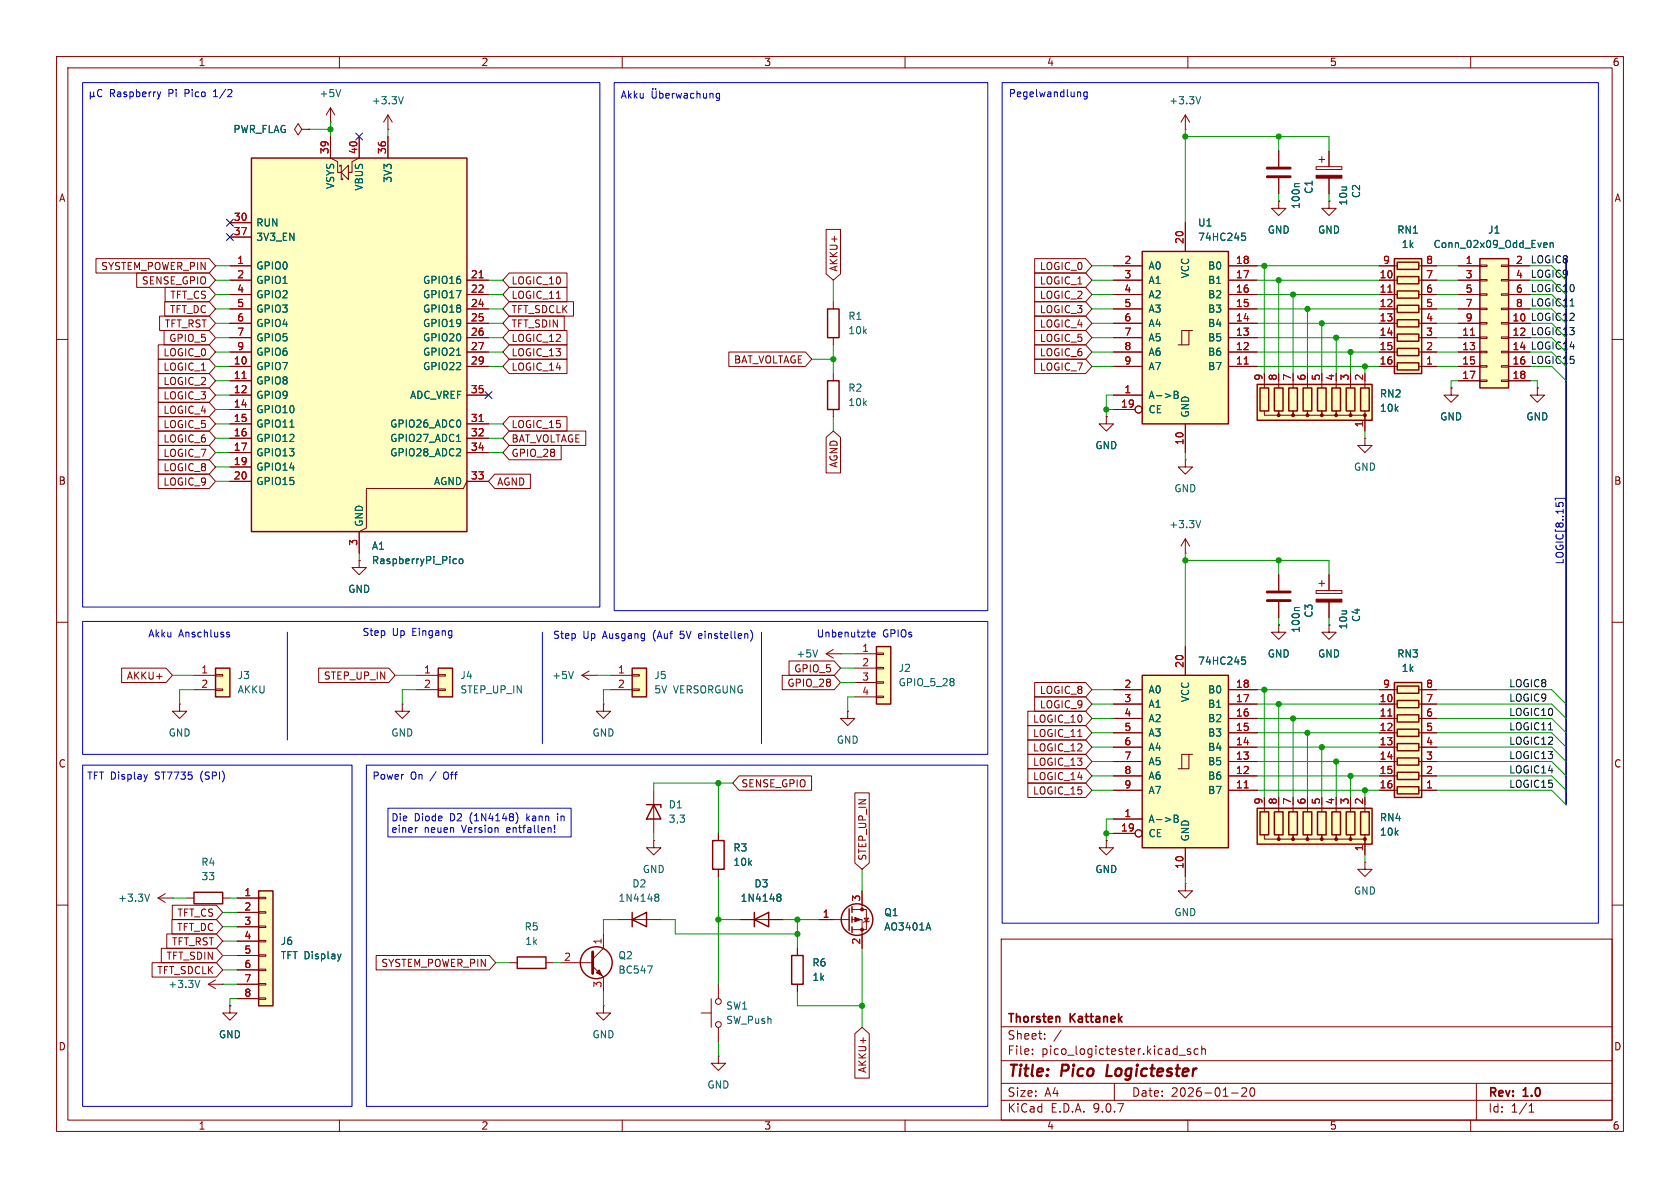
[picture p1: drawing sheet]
<svg xmlns="http://www.w3.org/2000/svg" width="297mm" height="210mm" viewBox="0 0 297 210" stroke-linecap="round" stroke-linejoin="round" font-family="sans-serif">
<defs><g id="words">
<g font-size="2.8" fill="#840000">
<text x="178" y="190.9">Title:</text>
<text x="187.7" y="190.9">Pico</text>
<text x="196.5" y="190.9">Logictester</text>
</g>
<g font-size="2.1" fill="#840000">
<text x="178" y="184">Sheet:</text>
<text x="178" y="181.2">Thorsten</text>
<text x="189.2" y="181.2">Kattanek</text>
<text x="178" y="186.7">File:</text>
<text x="184.1" y="186.7">pico_logictester.kicad_sch</text>
<text x="178" y="196.9">KiCad</text>
<text x="178" y="194.1">Size:</text>
<text x="184.7" y="194.1">A4</text>
<text x="185.7" y="196.9">E.D.A.</text>
<text x="193.3" y="196.9">9.0.7</text>
<text x="200" y="194.1">Date:</text>
<text x="207" y="194.1">2026-01-20</text>
<text x="263" y="194.3">Rev:</text>
<text x="263" y="196.9">Id:</text>
<text x="267.1" y="196.9">1/1</text>
<text x="269.4" y="194.3">1.0</text>
</g>
<g font-size="1.8" fill="#840000">
<text x="35" y="11.9">1</text>
<text x="85" y="11.9">2</text>
<text x="135" y="11.9">3</text>
<text x="185" y="11.9">4</text>
<text x="235" y="11.9">5</text>
<text x="285" y="11.9">6</text>
<text x="10.3" y="35.9">A</text>
<text x="285.3" y="35.9">A</text>
<text x="17.8" y="47.9">SYSTEM_POWER_PIN</text>
<text x="183.7" y="47.9">LOGIC_0</text>
<text x="25" y="50.5">SENSE_GPIO</text>
<text x="30" y="53">TFT_CS</text>
<text x="90.3" y="50.5">LOGIC_10</text>
<text x="90.3" y="53">LOGIC_11</text>
<text x="148.3" y="48.1" transform="rotate(-90 148.3 48.1)">AKKU+</text>
<text x="183.7" y="50.5">LOGIC_1</text>
<text x="183.7" y="53">LOGIC_2</text>
<text x="29" y="58.1">TFT_RST</text>
<text x="29.9" y="55.6">TFT_DC</text>
<text x="90.3" y="55.6">TFT_SDCLK</text>
<text x="90.3" y="58.1">TFT_SDIN</text>
<text x="183.7" y="55.6">LOGIC_3</text>
<text x="183.7" y="58.1">LOGIC_4</text>
<text x="28.8" y="63.2">LOGIC_0</text>
<text x="28.8" y="65.7">LOGIC_1</text>
<text x="29.8" y="60.6">GPIO_5</text>
<text x="90.3" y="60.6">LOGIC_12</text>
<text x="90.3" y="63.2">LOGIC_13</text>
<text x="90.3" y="65.7">LOGIC_14</text>
<text x="129.7" y="64.5">BAT_VOLTAGE</text>
<text x="183.7" y="60.6">LOGIC_5</text>
<text x="183.7" y="63.2">LOGIC_6</text>
<text x="183.7" y="65.7">LOGIC_7</text>
<text x="28.8" y="70.8">LOGIC_3</text>
<text x="28.8" y="68.3">LOGIC_2</text>
<text x="28.8" y="73.3">LOGIC_4</text>
<text x="28.8" y="75.9">LOGIC_5</text>
<text x="90.3" y="75.9">LOGIC_15</text>
<text x="28.8" y="81">LOGIC_7</text>
<text x="28.8" y="78.4">LOGIC_6</text>
<text x="28.8" y="83.5">LOGIC_8</text>
<text x="90.3" y="78.4">BAT_VOLTAGE</text>
<text x="90.3" y="81">GPIO_28</text>
<text x="148.3" y="82.8" transform="rotate(-90 148.3 82.8)">AGND</text>
<text x="10.3" y="85.9">B</text>
<text x="28.8" y="86">LOGIC_9</text>
<text x="87.8" y="86">AGND</text>
<text x="285.3" y="85.9">B</text>
<text x="140.3" y="119.1">GPIO_5</text>
<text x="22.3" y="120.3">AKKU+</text>
<text x="57.2" y="120.3">STEP_UP_IN</text>
<text x="139.1" y="121.6">GPIO_28</text>
<text x="183.7" y="125.4">LOGIC_9</text>
<text x="183.7" y="122.9">LOGIC_8</text>
<text x="182.5" y="130.5">LOGIC_11</text>
<text x="182.5" y="128">LOGIC_10</text>
<text x="10.3" y="135.9">C</text>
<text x="182.5" y="133">LOGIC_12</text>
<text x="182.5" y="135.6">LOGIC_13</text>
<text x="285.3" y="135.9">C</text>
<text x="131" y="139.4">SENSE_GPIO</text>
<text x="182.5" y="140.7">LOGIC_15</text>
<text x="182.5" y="138.1">LOGIC_14</text>
<text x="153.4" y="152.2" transform="rotate(-90 153.4 152.2)">STEP_UP_IN</text>
<text x="30.3" y="167.3">TFT_RST</text>
<text x="31.2" y="164.8">TFT_DC</text>
<text x="31.3" y="162.2">TFT_CS</text>
<text x="27.7" y="172.4">TFT_SDCLK</text>
<text x="29.3" y="169.9">TFT_SDIN</text>
<text x="67.3" y="171.1">SYSTEM_POWER_PIN</text>
<text x="10.3" y="185.9">D</text>
<text x="285.3" y="185.9">D</text>
<text x="153.4" y="189.8" transform="rotate(-90 153.4 189.8)">AKKU+</text>
<text x="35" y="199.9">1</text>
<text x="85" y="199.9">2</text>
<text x="135" y="199.9">3</text>
<text x="185" y="199.9">4</text>
<text x="235" y="199.9">5</text>
<text x="285" y="199.9">6</text>
</g>
<g font-size="1.8" fill="#0000c2">
<text x="19.3" y="17.4">Raspberry</text>
<text x="29.9" y="17.4">Pi</text>
<text x="32.9" y="17.4">Pico</text>
<text x="38.2" y="17.4">1/2</text>
<text x="109.6" y="17.6">Akku</text>
<text x="178.2" y="17.4">Pegelwandlung</text>
<text x="26.1" y="112.9">Akku</text>
<text x="31.6" y="112.9">Anschluss</text>
<text x="64" y="112.6">Step</text>
<text x="69.3" y="112.6">Up</text>
<text x="73" y="112.6">Eingang</text>
<text x="97.7" y="113.1">Step</text>
<text x="103" y="113.1">Up</text>
<text x="106.7" y="113.1">Ausgang</text>
<text x="115.7" y="113.1">(Auf</text>
<text x="120.7" y="113.1">5V</text>
<text x="124.2" y="113.1">einstellen)</text>
<text x="144.3" y="112.9">Unbenutzte</text>
<text x="156" y="112.9">GPIOs</text>
<text x="15.3" y="138">TFT Display</text>
<text x="27.5" y="138">ST7735</text>
<text x="35.7" y="138">(SPI)</text>
<text x="65.7" y="138">Power</text>
<text x="72.5" y="138">On</text>
<text x="76.2" y="138">/</text>
<text x="78.7" y="138">Off</text>
<text x="69.1" y="145.4">Die</text>
<text x="69.1" y="147.4">einer</text>
<text x="73.2" y="145.4">Diode</text>
<text x="75" y="147.4">neuen</text>
<text x="79.7" y="145.4">D2</text>
<text x="81.8" y="147.4">Version</text>
<text x="83.3" y="145.4">(1N4148)</text>
<text x="89.8" y="147.4">entfallen!</text>
<text x="93.5" y="145.4">kann</text>
<text x="99.2" y="145.4">in</text>
</g>
<g font-size="1.8" fill="#006464">
<text x="56.4" y="17.4">+5V</text>
<text x="41.2" y="23.7">PWR_FLAG</text>
<text x="65.6" y="18.6">+3.3V</text>
<text x="206.6" y="18.6">+3.3V</text>
<text x="59.3" y="33.5" transform="rotate(-90 59.3 33.5)">VSYS</text>
<text x="64.4" y="33.8" transform="rotate(-90 64.4 33.8)">VBUS</text>
<text x="69.4" y="32.4" transform="rotate(-90 69.4 32.4)">3V3</text>
<text x="232.3" y="34.4" transform="rotate(-90 232.3 34.4)">C1</text>
<text x="240.6" y="35.1" transform="rotate(-90 240.6 35.1)">C2</text>
<text x="45.2" y="40.2">RUN</text>
<text x="211.7" y="40.2">U1</text>
<text x="224" y="41.5">GND</text>
<text x="230" y="37" transform="rotate(-90 230 37)">100n</text>
<text x="232.9" y="41.5">GND</text>
<text x="238.4" y="36.4" transform="rotate(-90 238.4 36.4)">10u</text>
<text x="246.9" y="41.5">RN1</text>
<text x="263" y="41.5">J1</text>
<text x="45.2" y="42.8">3V3_EN</text>
<text x="45.2" y="47.9">GPIO0</text>
<text x="202.9" y="47.9">A0</text>
<text x="211.7" y="42.8">74HC245</text>
<text x="213.5" y="47.9">B0</text>
<text x="247.7" y="44">1k</text>
<text x="253.3" y="44">Conn_02x09_Odd_Even</text>
<text x="45.2" y="50.4">GPIO1</text>
<text x="45.2" y="52.9">GPIO2</text>
<text x="74.7" y="50.4">GPIO16</text>
<text x="74.7" y="52.9">GPIO17</text>
<text x="202.9" y="50.4">A1</text>
<text x="202.9" y="52.9">A2</text>
<text x="210.4" y="49.3" transform="rotate(-90 210.4 49.3)">VCC</text>
<text x="213.5" y="50.4">B1</text>
<text x="213.5" y="52.9">B2</text>
<text x="45.2" y="55.5">GPIO3</text>
<text x="45.2" y="58">GPIO4</text>
<text x="74.7" y="55.5">GPIO18</text>
<text x="74.7" y="58">GPIO19</text>
<text x="149.9" y="56.7">R1</text>
<text x="149.9" y="59.3">10k</text>
<text x="202.9" y="55.5">A3</text>
<text x="202.9" y="58">A4</text>
<text x="213.5" y="55.5">B3</text>
<text x="213.5" y="58">B4</text>
<text x="45.2" y="60.6">GPIO5</text>
<text x="45.2" y="63.1">GPIO6</text>
<text x="45.2" y="65.6">GPIO7</text>
<text x="74.7" y="60.6">GPIO20</text>
<text x="74.7" y="63.1">GPIO21</text>
<text x="74.7" y="65.6">GPIO22</text>
<text x="202.9" y="60.6">A5</text>
<text x="202.9" y="63.1">A6</text>
<text x="202.9" y="65.6">A7</text>
<text x="213.5" y="60.6">B5</text>
<text x="213.5" y="63.1">B6</text>
<text x="213.5" y="65.6">B7</text>
<text x="45.2" y="68.2">GPIO8</text>
<text x="45.2" y="70.7">GPIO9</text>
<text x="72.4" y="70.7">ADC_VREF</text>
<text x="149.9" y="69.4">R2</text>
<text x="149.9" y="72">10k</text>
<text x="202.9" y="70.7">A-&gt;B</text>
<text x="243.8" y="70.5">RN2</text>
<text x="45.2" y="73.3">GPIO10</text>
<text x="45.2" y="75.8">GPIO11</text>
<text x="68.9" y="75.8">GPIO26_ADC0</text>
<text x="202.9" y="73.3">CE</text>
<text x="210.4" y="73.9" transform="rotate(-90 210.4 73.9)">GND</text>
<text x="243.8" y="73">10k</text>
<text x="254.5" y="74.5">GND</text>
<text x="269.7" y="74.5">GND</text>
<text x="45.2" y="78.3">GPIO12</text>
<text x="45.2" y="80.9">GPIO13</text>
<text x="45.2" y="83.4">GPIO14</text>
<text x="68.9" y="78.3">GPIO27_ADC1</text>
<text x="68.9" y="80.9">GPIO28_ADC2</text>
<text x="193.5" y="79.6">GND</text>
<text x="239.3" y="83.4">GND</text>
<text x="45.2" y="86">GPIO15</text>
<text x="76.6" y="86">AGND</text>
<text x="207.5" y="87.2">GND</text>
<text x="64.4" y="93.2" transform="rotate(-90 64.4 93.2)">GND</text>
<text x="206.6" y="93.6">+3.3V</text>
<text x="65.7" y="97.4">A1</text>
<text x="65.7" y="99.9">RaspberryPi_Pico</text>
<text x="61.5" y="105">GND</text>
<text x="230" y="112" transform="rotate(-90 230 112)">100n</text>
<text x="232.3" y="109.3" transform="rotate(-90 232.3 109.3)">C3</text>
<text x="238.4" y="111.4" transform="rotate(-90 238.4 111.4)">10u</text>
<text x="240.6" y="110.1" transform="rotate(-90 240.6 110.1)">C4</text>
<text x="140.7" y="116.4">+5V</text>
<text x="158.8" y="119">J2</text>
<text x="211.7" y="117.7">74HC245</text>
<text x="224" y="116.4">GND</text>
<text x="232.9" y="116.4">GND</text>
<text x="246.9" y="116.4">RN3</text>
<text x="247.7" y="119">1k</text>
<text x="41.9" y="120.2">J3</text>
<text x="41.9" y="122.8">AKKU</text>
<text x="81.3" y="120.2">J4</text>
<text x="81.3" y="122.8">STEP_UP_IN</text>
<text x="97.5" y="120.2">+5V</text>
<text x="115.6" y="120.2">J5</text>
<text x="115.6" y="122.8">5V</text>
<text x="119" y="122.8">VERSORGUNG</text>
<text x="158.8" y="121.5">GPIO_5_28</text>
<text x="202.9" y="122.8">A0</text>
<text x="202.9" y="125.3">A1</text>
<text x="210.4" y="124.2" transform="rotate(-90 210.4 124.2)">VCC</text>
<text x="213.5" y="122.8">B0</text>
<text x="213.5" y="125.3">B1</text>
<text x="29.7" y="130.4">GND</text>
<text x="69.1" y="130.4">GND</text>
<text x="104.6" y="130.4">GND</text>
<text x="147.8" y="131.7">GND</text>
<text x="202.9" y="127.9">A2</text>
<text x="202.9" y="130.4">A3</text>
<text x="213.5" y="127.9">B2</text>
<text x="213.5" y="130.4">B3</text>
<text x="202.9" y="132.9">A4</text>
<text x="202.9" y="135.5">A5</text>
<text x="213.5" y="132.9">B4</text>
<text x="213.5" y="135.5">B5</text>
<text x="118.1" y="143.1">D1</text>
<text x="202.9" y="138">A6</text>
<text x="202.9" y="140.6">A7</text>
<text x="213.5" y="138">B6</text>
<text x="213.5" y="140.6">B7</text>
<text x="118.1" y="145.6">3,3</text>
<text x="202.9" y="145.6">A-&gt;B</text>
<text x="202.9" y="148.2">CE</text>
<text x="210.4" y="148.8" transform="rotate(-90 210.4 148.8)">GND</text>
<text x="243.8" y="147.9">10k</text>
<text x="243.8" y="145.4">RN4</text>
<text x="35.5" y="153.3">R4</text>
<text x="35.5" y="155.8">33</text>
<text x="113.5" y="154.5">GND</text>
<text x="129.5" y="150.7">R3</text>
<text x="129.5" y="153.3">10k</text>
<text x="193.5" y="154.5">GND</text>
<text x="20.8" y="159.6">+3.3V</text>
<text x="109.2" y="159.6">1N4148</text>
<text x="111.7" y="157.1">D2</text>
<text x="130.8" y="159.6">1N4148</text>
<text x="133.3" y="157.1">D3</text>
<text x="239.3" y="158.3">GND</text>
<text x="49.5" y="167.2">J6</text>
<text x="92.6" y="164.7">R5</text>
<text x="92.8" y="167.2">1k</text>
<text x="156.2" y="164.7">AO3401A</text>
<text x="156.2" y="162.2">Q1</text>
<text x="207.5" y="162.2">GND</text>
<text x="49.5" y="169.8">TFT Display</text>
<text x="109.2" y="172.3">BC547</text>
<text x="109.2" y="169.8">Q2</text>
<text x="143.5" y="171">R6</text>
<text x="143.5" y="173.6">1k</text>
<text x="29.7" y="174.9">+3.3V</text>
<text x="128.3" y="178.7">SW1</text>
<text x="38.6" y="183.7">GND</text>
<text x="104.6" y="183.7">GND</text>
<text x="128.3" y="181.2">SW_Push</text>
<text x="125" y="192.6">GND</text>
</g>
<g font-size="1.8" fill="#a90000">
<text x="58.2" y="27.3" transform="rotate(-90 58.2 27.3)">39</text>
<text x="63.2" y="27.3" transform="rotate(-90 63.2 27.3)">40</text>
<text x="68.3" y="27.3" transform="rotate(-90 68.3 27.3)">36</text>
<text x="41.2" y="39.1">30</text>
<text x="41.2" y="41.7">37</text>
<text x="41.8" y="46.7">1</text>
<text x="198.7" y="46.7">2</text>
<text x="209.3" y="43.2" transform="rotate(-90 209.3 43.2)">20</text>
<text x="218.4" y="46.7">18</text>
<text x="244.4" y="46.7">9</text>
<text x="252" y="46.7">8</text>
<text x="259" y="46.7">1</text>
<text x="267.9" y="46.7">2</text>
<text x="41.8" y="49.3">2</text>
<text x="41.8" y="51.8">4</text>
<text x="83.1" y="49.3">21</text>
<text x="83.1" y="51.8">22</text>
<text x="198.7" y="49.3">3</text>
<text x="198.7" y="51.8">4</text>
<text x="218.4" y="49.3">17</text>
<text x="218.4" y="51.8">16</text>
<text x="243.8" y="51.8">11</text>
<text x="243.8" y="49.3">10</text>
<text x="252" y="51.8">6</text>
<text x="252" y="49.3">7</text>
<text x="259" y="49.3">3</text>
<text x="259" y="51.8">5</text>
<text x="267.9" y="49.3">4</text>
<text x="267.9" y="51.8">6</text>
<text x="41.8" y="54.4">5</text>
<text x="41.8" y="56.9">6</text>
<text x="41.8" y="59.4">7</text>
<text x="83.1" y="54.4">24</text>
<text x="83.1" y="56.9">25</text>
<text x="83.1" y="59.4">26</text>
<text x="198.7" y="54.4">5</text>
<text x="198.7" y="56.9">6</text>
<text x="198.7" y="59.4">7</text>
<text x="218.4" y="54.4">15</text>
<text x="218.4" y="56.9">14</text>
<text x="218.4" y="59.4">13</text>
<text x="243.8" y="59.4">14</text>
<text x="243.8" y="56.9">13</text>
<text x="243.8" y="54.4">12</text>
<text x="252" y="59.4">3</text>
<text x="252" y="56.9">4</text>
<text x="252" y="54.4">5</text>
<text x="258.4" y="59.4">11</text>
<text x="259" y="54.4">7</text>
<text x="259" y="56.9">9</text>
<text x="267.3" y="56.9">10</text>
<text x="267.3" y="59.4">12</text>
<text x="267.9" y="54.4">8</text>
<text x="41.2" y="64.5">10</text>
<text x="41.8" y="62">9</text>
<text x="83.1" y="62">27</text>
<text x="83.1" y="64.5">29</text>
<text x="198.7" y="62">8</text>
<text x="198.7" y="64.5">9</text>
<text x="218.4" y="62">12</text>
<text x="218.4" y="64.5">11</text>
<text x="243.8" y="64.5">16</text>
<text x="243.8" y="62">15</text>
<text x="252" y="64.5">1</text>
<text x="252" y="62">2</text>
<text x="258.4" y="62">13</text>
<text x="258.4" y="64.5">15</text>
<text x="267.3" y="62">14</text>
<text x="267.3" y="64.5">16</text>
<text x="41.2" y="67.1">11</text>
<text x="41.2" y="69.6">12</text>
<text x="83.1" y="69.6">35</text>
<text x="198.7" y="69.6">1</text>
<text x="223.3" y="67.4" transform="rotate(-90 223.3 67.4)">9</text>
<text x="225.8" y="67.4" transform="rotate(-90 225.8 67.4)">8</text>
<text x="228.3" y="67.4" transform="rotate(-90 228.3 67.4)">7</text>
<text x="230.9" y="67.4" transform="rotate(-90 230.9 67.4)">6</text>
<text x="233.4" y="67.4" transform="rotate(-90 233.4 67.4)">5</text>
<text x="236" y="67.4" transform="rotate(-90 236 67.4)">4</text>
<text x="238.5" y="67.4" transform="rotate(-90 238.5 67.4)">3</text>
<text x="241" y="67.4" transform="rotate(-90 241 67.4)">2</text>
<text x="258.4" y="67.1">17</text>
<text x="267.3" y="67.1">18</text>
<text x="41.2" y="72.1">14</text>
<text x="41.2" y="74.7">15</text>
<text x="41.2" y="77.2">16</text>
<text x="83.1" y="74.7">31</text>
<text x="83.1" y="77.2">32</text>
<text x="198.1" y="72.1">19</text>
<text x="241" y="75.6" transform="rotate(-90 241 75.6)">1</text>
<text x="41.2" y="79.8">17</text>
<text x="41.2" y="82.3">19</text>
<text x="83.1" y="79.8">34</text>
<text x="209.3" y="78.8" transform="rotate(-90 209.3 78.8)">10</text>
<text x="41.2" y="84.8">20</text>
<text x="83.1" y="84.8">33</text>
<text x="63.2" y="96.6" transform="rotate(-90 63.2 96.6)">3</text>
<text x="35.5" y="119.1">1</text>
<text x="74.9" y="119.1">1</text>
<text x="109.1" y="119.1">1</text>
<text x="152.3" y="115.3">1</text>
<text x="152.3" y="117.9">2</text>
<text x="209.3" y="118.2" transform="rotate(-90 209.3 118.2)">20</text>
<text x="35.5" y="121.7">2</text>
<text x="74.9" y="121.7">2</text>
<text x="109.1" y="121.7">2</text>
<text x="152.3" y="120.4">3</text>
<text x="152.3" y="122.9">4</text>
<text x="198.7" y="121.7">2</text>
<text x="198.7" y="124.2">3</text>
<text x="218.4" y="121.7">18</text>
<text x="218.4" y="124.2">17</text>
<text x="243.8" y="124.2">10</text>
<text x="244.4" y="121.7">9</text>
<text x="252" y="124.2">7</text>
<text x="252" y="121.7">8</text>
<text x="198.7" y="126.7">4</text>
<text x="198.7" y="129.3">5</text>
<text x="198.7" y="131.8">6</text>
<text x="218.4" y="126.7">16</text>
<text x="218.4" y="129.3">15</text>
<text x="218.4" y="131.8">14</text>
<text x="243.8" y="131.8">13</text>
<text x="243.8" y="129.3">12</text>
<text x="243.8" y="126.7">11</text>
<text x="252" y="131.8">4</text>
<text x="252" y="129.3">5</text>
<text x="252" y="126.7">6</text>
<text x="198.7" y="134.4">7</text>
<text x="198.7" y="136.9">8</text>
<text x="218.4" y="134.4">13</text>
<text x="218.4" y="136.9">12</text>
<text x="243.8" y="136.9">15</text>
<text x="243.8" y="134.4">14</text>
<text x="252" y="136.9">2</text>
<text x="252" y="134.4">3</text>
<text x="198.7" y="139.4">9</text>
<text x="218.4" y="139.4">11</text>
<text x="223.3" y="142.3" transform="rotate(-90 223.3 142.3)">9</text>
<text x="225.8" y="142.3" transform="rotate(-90 225.8 142.3)">8</text>
<text x="228.3" y="142.3" transform="rotate(-90 228.3 142.3)">7</text>
<text x="230.9" y="142.3" transform="rotate(-90 230.9 142.3)">6</text>
<text x="233.4" y="142.3" transform="rotate(-90 233.4 142.3)">5</text>
<text x="236" y="142.3" transform="rotate(-90 236 142.3)">4</text>
<text x="238.5" y="142.3" transform="rotate(-90 238.5 142.3)">3</text>
<text x="241" y="142.3" transform="rotate(-90 241 142.3)">2</text>
<text x="243.8" y="139.4">16</text>
<text x="252" y="139.4">1</text>
<text x="198.1" y="147.1">19</text>
<text x="198.7" y="144.5">1</text>
<text x="209.3" y="153.7" transform="rotate(-90 209.3 153.7)">10</text>
<text x="241" y="150.6" transform="rotate(-90 241 150.6)">1</text>
<text x="43.1" y="158.5">1</text>
<text x="43.1" y="161">2</text>
<text x="152.1" y="159.5" transform="rotate(-90 152.1 159.5)">3</text>
<text x="43.1" y="163.6">3</text>
<text x="43.1" y="166.1">4</text>
<text x="106.4" y="167.1" transform="rotate(-90 106.4 167.1)">1</text>
<text x="145.3" y="162.3">1</text>
<text x="152.1" y="167.1" transform="rotate(-90 152.1 167.1)">2</text>
<text x="43.1" y="168.7">5</text>
<text x="43.1" y="171.2">6</text>
<text x="43.1" y="173.7">7</text>
<text x="99.6" y="169.9">2</text>
<text x="43.1" y="176.3">8</text>
<text x="106.4" y="174.7" transform="rotate(-90 106.4 174.7)">3</text>
</g>
<g font-size="1.8" fill="#0f0f0f">
<text x="270.5" y="46.6">LOGIC8</text>
<text x="270.5" y="51.7">LOGIC10</text>
<text x="270.5" y="49.2">LOGIC9</text>
<text x="270.5" y="54.3">LOGIC11</text>
<text x="270.5" y="56.8">LOGIC12</text>
<text x="270.5" y="59.3">LOGIC13</text>
<text x="270.5" y="64.4">LOGIC15</text>
<text x="270.5" y="61.9">LOGIC14</text>
<text x="266.7" y="124.1">LOGIC9</text>
<text x="266.7" y="121.6">LOGIC8</text>
<text x="266.7" y="131.7">LOGIC12</text>
<text x="266.7" y="126.7">LOGIC10</text>
<text x="266.7" y="129.2">LOGIC11</text>
<text x="266.7" y="136.8">LOGIC14</text>
<text x="266.7" y="134.3">LOGIC13</text>
<text x="266.7" y="139.4">LOGIC15</text>
</g>
<text font-size="1.8" fill="#000084" x="276.5" y="99.9" transform="rotate(-90 276.5 99.9)">LOGIC[8..15]</text>
</g></defs>
<g fill="none" stroke="#840000" stroke-width=".18">
<path d="M10 10h277v190h-277zM12 12h273v186h-273zM60 10v2M110 10v2M160 10v2M210 10v2M260 10v2M10 60h2M285 60h2M10 110h2M285 110h2M10 160h2"/>
<path d="M177 166h108v32h-108zM285 160h2M60 198v2M110 198v2M160 198v2M177 194.5h108M177 191.5h108M177 187.5h108M177 181.5h108M182.5 186.3v.1M182.5 185.5v.1M184.7 183.6v.1"/>
<path d="M184.7 182.8v.1M187.6 182.1l-1.3 2M197 191.5v3M208.5 186.5h1.1M210 198v2M210.5 185.5l-.4-.1-.2 .2 .1 .2 .5 .2v.3h-.6M211.8 185.5l-.4-.1-.3 .3v.4l.1 .2h.6M212.5 185.5l.2-.1 .3 .1 .1 .9M212.5 184.9v1.5M217.7 193.2h1.2M219.5 192.4l.6-.1 .2 .1 .1 .3-.9 1.1h.9M221.1 192.4l.2-.1a.81 .81 0 0 1 .6 .6 .81 .81 0 0 1-.3 .8l-.1 .1a.81 .81 0 0 1-.4-1.4z"/>
<path d="M260 198v2M261 191.5v6.5M270.3 196.6h.9M270.3 195.5l.4-.4v1.5"/>
</g>
<path d="M195.8 188.2l-.2 2h.9" fill="none" stroke="#840000" stroke-width=".4"/>
<path d="M154.9 114.3h2.6v10.2h-2.6z" fill="#ffffc2"/>
<path d="M154.9 114.3h2.6v10.2h-2.6z" fill="none" stroke="#840000" stroke-width=".25"/>
<g fill="none" stroke="#840000" stroke-width=".18">
<path d="M226.1 35.6v1.2h1.2l-1.2 1.3-1.3-1.3h1.3M226.1 35.6h.1M226.1 26.7v2.8M226.1 31.5v2.8M234.9 35.6v1.2h1.3l-1.3 1.3-1.2-1.3h1.2M234.9 35.6h.1M63.5 99.1v1.2h1.3l-1.3 1.3-1.3-1.3h1.3M63.5 99.1h.1M151.1 115.6h3.8M151.1 118.1h3.8M154.9 115.4h1.3v.3h-1.3zM154.9 118h1.3v.2h-1.3z"/>
<path d="M151.1 120.7h3.8M151.1 123.2h3.8M154.9 120.5h1.3v.3h-1.3zM154.9 123.1h1.3v.2h-1.3z"/>
</g>
<path d="M229.7 32.5h-.7l-.2 .1M168.6 120.1v.3M168.6 120.6v.5" fill="none" stroke="#006464" stroke-width=".18"/>
<path d="M224 29.7h4.1M224 31.2h4.1" fill="none" stroke="#840000" stroke-width=".51"/>
<path d="M44.4 27.9h38.1v66.1h-38.1z" fill="#ffffc2"/>
<path d="M44.4 27.9h38.1v66.1h-38.1z" fill="none" stroke="#840000" stroke-width=".25"/>
<g fill="none" stroke="#840000" stroke-width=".18">
<path d="M58.4 19.1v2.5M58.4 19.1l-.7 1.2M58.4 19.1l.8 1.2M40.6 39.4h3.8M53.3 22.9l-.6-1.1-.6 1.1 .6 1 .6-1h1.3M54.6 22.9h.1M58.4 24.1v3.8l1.3 .7v1.9h.6M58.4 21.6h.1M60.1 29.5v-.3h.2v2.6h.3v-.3M60.3 30.5l1.3-1.3v2.6zM63.5 24.1v3.8l-1.3 .7v1.9h-.6M68.6 22.9h.1"/>
<path d="M68.6 20.3v2.6M68.6 24.1v3.8M68.6 20.3l-.8 1.3M68.6 20.3l.7 1.3M40.6 41.9h3.8M40.6 47h3.8M40.6 49.5h3.8M40.6 52.1h3.8M40.6 54.6h3.8M40.6 57.2h3.8M40.6 59.7h3.8M82.5 49.5h3.9"/>
<path d="M82.5 52.1h3.9M82.5 54.6h3.9M82.5 57.2h3.9M82.5 59.7h3.9M40.6 62.2h3.8M40.6 64.8h3.8M40.6 67.3h3.8M40.6 69.9h3.8M40.6 72.4h3.8M40.6 74.9h3.8M40.6 77.5h3.8M82.5 62.2h3.9"/>
<path d="M82.5 64.8h3.9M82.5 69.9h3.9M82.5 74.9h3.9M82.5 77.5h3.9M40.6 80h3.8M40.6 82.6h3.8M40.6 85.1h3.8M82.5 80h3.9M86.4 85.1h-3.9l-.6 1.3h-17.1v6.9l-1.3 .7v3.8"/>
</g>
<path d="M84.7 49.1h.7M42.8 66.9h.7M84.7 74.5h.7" fill="none" stroke="#a90000" stroke-width=".18"/>
<path d="M60.2 15.8l-.4 1.3M71.3 17.1l-.4 1.3M51.2 75.5h.8M80.7 62.8h.7M80.7 78h.7M80.3 98.8l.4 .1M80.7 99.6h-.4M81.3 98.9l.3-.1 .2 .2v.4l-.2 .2h-.3l-.1-.2z" fill="none" stroke="#006464" stroke-width=".18"/>
<path d="M111.8 118.1h2.5v5.1h-2.5z" fill="#ffffc2"/>
<g fill="none" stroke="#840000" stroke-width=".25">
<path d="M111.8 118.1h2.5v5.1h-2.5zM34.3 157.7h5.1v2.1h-5.1zM114.3 142.2h2.5v.5M115.6 142.2l1.2 2.6h-2.5zM91.4 169.2h5.1v2h-5.1zM111.8 162.6l2.5-1.3v2.5zM111.8 161.3v2.5M150.1 160.7v3.8M150.6 160.3v1M150.6 162.1v1M150.6 163.8v1"/>
<circle cx="105.4" cy="170.2" r="2.82"/>
<circle cx="151.5" cy="162.6" r="2.79"/>
</g>
<g fill="none" stroke="#840000" stroke-width=".18">
<path d="M232.7 29.5h4.5v.5h-4.5zM233.2 28.2h1M233.7 27.7v1M234.9 26.7v2.8M234.9 31.5v2.8M107.9 119.4h3.9M111.8 119.3h1.2v.2h-1.2zM232.7 104.4h4.5v.5h-4.5zM233.2 103.1h1M233.7 102.6v1M234.9 101.6v2.8M234.9 106.4v2.8"/>
<path d="M71.1 124.5v1.2h1.3l-1.3 1.3-1.3-1.3h1.3M71.1 124.5h.1M107.9 121.9h3.9M111.8 121.8h1.2v.2h-1.2zM115.6 139.7v7.6M149.9 125.7v1.3h1.2l-1.2 1.3-1.3-1.3h1.3M149.9 125.7h.1M33 158.8h1.3M39.4 158.8h1.2M115.6 148.6v1.3h1.2l-1.2 1.2-1.3-1.2h1.3M115.6 148.6h.1M152.4 157.5v3.3"/>
<path d="M90.2 170.2h1.2M96.5 170.2h1.3M99.1 170.2h5.7M104.8 170.8l1.9 1.9v2.6M106.7 177.8v1.3h1.2l-1.2 1.2-1.3-1.2h1.3M106.7 177.8h.1M106.7 165.1v2.5l-1.9 1.9M109.2 162.6h7.6M144.8 162.6h5.3M150.6 160.8h2.6v3.5h-2.6M150.6 162.6h1.8v5M152.8 162.3h.7l-.3 .6z"/>
<path d="M153.7 162.8l-.2 .1h-.7l-.1 .2M127 186.7v1.3h1.3l-1.3 1.2-1.3-1.2h1.3M127 186.7h.1"/>
</g>
<g fill="#840000" stroke="#840000" stroke-width=".18">
<path d="M232.7 31h4.5v.5h-4.5z"/>
<path d="M151.1 162.2l1 .4-1 .3z"/>
<path d="M105.4 172l.5-.5 .5 1z"/>
<path d="M232.7 105.9h4.5v.5h-4.5z"/>
<circle cx="152.4" cy="160.8" r=".25"/>
<circle cx="152.4" cy="164.3" r=".25"/>
</g>
<path d="M115.9 158.5l.1 .1M115.9 158.1h.3l.2 .1 .1 .2-.3 .2M116 158.6h.2M116 158.6l-.1 .1M116.2 158.6l.3 .2-.1 .4-.2 .1h-.3M114.5 170.8h.8l-.5 1.2M164.1 163.1l.4 1.3" fill="none" stroke="#006464" stroke-width=".18"/>
<path d="M104.8 168.3v3.8" fill="none" stroke="#840000" stroke-width=".51"/>
<path d="M201.9 119.4h15.3v30.5h-15.3z" fill="#ffffc2"/>
<g fill="none" stroke="#840000" stroke-width=".18">
<path d="M209.5 114.3v5.1M196.8 121.9h5.1M196.8 124.5h5.1M196.8 127h5.1M196.8 129.5h5.1M196.8 132.1h5.1M196.8 134.6h5.1M196.8 137.2h5.1M196.8 139.7h5.1M210.2 133.4h-1.3v2.5M210.8 133.4h-.6v2.5h-1.9M217.2 121.9h5"/>
<path d="M217.2 124.5h5M217.2 127h5M217.2 129.5h5M217.2 132.1h5M217.2 134.6h5M217.2 137.2h5M217.2 139.7h5M196.8 144.8h5.1M196.8 147.3h3.9M209.5 149.9v5"/>
<circle cx="201.3" cy="147.3" r=".63"/>
</g>
<path d="M201.9 119.4h15.3v30.5h-15.3z" fill="none" stroke="#840000" stroke-width=".25"/>
<path d="M219.5 116.1h.7M219.7 116.6h.3l.2 .3v.4l-.5 .1M207.6 144.1h.4l.2 .2-.2 .4 .2 .1 .1 .3-.2 .3h-.5zM207.6 144.7h.4" fill="none" stroke="#006464" stroke-width=".18"/>
<path d="M220 139.3h.7" fill="none" stroke="#a90000" stroke-width=".18"/>
<path d="M246.5 120.7h4.8v20.3h-4.8z" fill="#ffffc2"/>
<path d="M246.5 120.7h4.8v20.3h-4.8zM247 139.1h3.8v1.2h-3.8zM247 136.5h3.8v1.3h-3.8zM247 134h3.8v1.3h-3.8zM247 131.4h3.8v1.3h-3.8zM247 128.9h3.8v1.3h-3.8zM247 126.4h3.8v1.2h-3.8zM247 123.8h3.8v1.3h-3.8zM247 121.3h3.8v1.3h-3.8z" fill="none" stroke="#840000" stroke-width=".25"/>
<g fill="none" stroke="#840000" stroke-width=".18">
<path d="M243.8 139.7h3.2M243.8 137.2h3.2M243.8 134.6h3.2M243.8 132.1h3.2M243.8 129.5h3.2M243.8 127h3.2M243.8 124.5h3.2M243.8 121.9h3.2M250.8 139.7h3.2M250.8 137.2h3.2M250.8 134.6h3.2M250.8 132.1h3.2"/>
<path d="M250.8 129.5h3.2M250.8 127h3.2M250.8 124.5h3.2M250.8 121.9h3.2M241.3 152.4v1.3h1.3l-1.3 1.2-1.3-1.2h1.3M241.3 152.4h.1"/>
</g>
<path d="M245.4 126.6h.7" fill="none" stroke="#a90000" stroke-width=".18"/>
<path d="M222.2 142.9h20.4v6.3h-20.4z" fill="#ffffc2"/>
<path d="M222.2 142.9h20.4v6.3h-20.4zM222.8 143.5h1.5v4.1h-1.5zM225.3 143.5h1.5v4.1h-1.5zM227.8 143.5h1.6v4.1h-1.6zM230.4 143.5h1.5v4.1h-1.5zM232.9 143.5h1.5v4.1h-1.5zM235.5 143.5h1.5v4.1h-1.5zM238 143.5h1.5v4.1h-1.5zM240.5 143.5h1.6v4.1h-1.6z" fill="none" stroke="#840000" stroke-width=".25"/>
<g fill="#840000" stroke="#840000" stroke-width=".18">
<circle cx="241.3" cy="148.3" r=".25"/>
<circle cx="238.8" cy="148.3" r=".25"/>
<circle cx="236.2" cy="148.3" r=".25"/>
<circle cx="233.7" cy="148.3" r=".25"/>
<circle cx="231.1" cy="148.3" r=".25"/>
<circle cx="228.6" cy="148.3" r=".25"/>
<circle cx="226.1" cy="148.3" r=".25"/>
</g>
<g fill="none" stroke="#840000" stroke-width=".18">
<path d="M209.5 22.9h.1M209.5 20.3l-.7 1.3M209.5 20.3l.8 1.3M209.5 20.3v2.6M209.5 97.8h.1M209.5 81.3v1.3h1.3l-1.3 1.2-1.2-1.2h1.2M209.5 81.3h.1M209.5 95.3v2.5M209.5 95.3l-.7 1.2M209.5 95.3l.8 1.2M146 115.6l1.3 .7M146 115.6h2.6"/>
<path d="M147.3 114.8l-1.3 .8M148.6 115.6h.1M226.1 110.5v1.3h1.2l-1.2 1.2-1.3-1.2h1.3M226.1 110.5h.1M226.1 101.6v2.8M226.1 106.4v2.8M234.9 110.5v1.3h1.3l-1.3 1.2-1.2-1.2h1.2M234.9 110.5h.1M195.6 148.6v1.3h1.2l-1.2 1.2-1.3-1.2h1.3M195.6 148.6h.1M209.5 156.2v1.3h1.3l-1.3 1.3-1.2-1.3h1.2M209.5 156.2h.1"/>
<path d="M223.5 147.6v.7h2.6v-.7v.7h2.5v-.7v.7h2.5v-.7v.7h2.6v-.7v.7h2.5v-.7v.7h2.6v-.7v.7h2.5v-.7M223.5 142.2v1.3M226.1 142.2v1.3M228.6 142.2v1.3M231.1 142.2v1.3M233.7 142.2v1.3M236.2 142.2v1.3M238.8 142.2v1.3M241.3 142.2v1.3M241.3 148.6v2.5"/>
</g>
<path d="M212.3 17.1l-.5 1.3M212.3 92l-.5 1.3M144.5 114.9l-.4 1.2M229.7 107.4h-.7l-.2 .2" fill="none" stroke="#006464" stroke-width=".18"/>
<path d="M224 104.6h4.1M224 106.2h4.1" fill="none" stroke="#840000" stroke-width=".51"/>
<path d="M222.2 67.9h20.4v6.4h-20.4z" fill="#ffffc2"/>
<path d="M222.2 67.9h20.4v6.4h-20.4zM222.8 68.6h1.5v4h-1.5zM225.3 68.6h1.5v4h-1.5zM227.8 68.6h1.6v4h-1.6zM230.4 68.6h1.5v4h-1.5zM232.9 68.6h1.5v4h-1.5zM235.5 68.6h1.5v4h-1.5zM238 68.6h1.5v4h-1.5zM240.5 68.6h1.6v4h-1.6z" fill="none" stroke="#840000" stroke-width=".25"/>
<g fill="#840000" stroke="#840000" stroke-width=".18">
<circle cx="241.3" cy="73.4" r=".25"/>
<circle cx="238.8" cy="73.4" r=".25"/>
<circle cx="236.2" cy="73.4" r=".25"/>
<circle cx="233.7" cy="73.4" r=".25"/>
<circle cx="231.1" cy="73.4" r=".25"/>
<circle cx="228.6" cy="73.4" r=".25"/>
<circle cx="226.1" cy="73.4" r=".25"/>
</g>
<path d="M223.5 72.6v.8h2.6v-.8v.8h2.5v-.8v.8h2.5v-.8v.8h2.6v-.8v.8h2.5v-.8v.8h2.6v-.8v.8h2.5v-.8M223.5 67.3v1.3M226.1 67.3v1.3M228.6 67.3v1.3M231.1 67.3v1.3M233.7 67.3v1.3M236.2 67.3v1.3M238.8 67.3v1.3M241.3 67.3v1.3M241.3 73.7v2.5" fill="none" stroke="#840000" stroke-width=".18"/>
<path d="M201.9 44.5h15.3v30.4h-15.3z" fill="#ffffc2"/>
<g fill="none" stroke="#840000" stroke-width=".18">
<path d="M209.5 39.4v5.1M196.8 47h5.1M196.8 49.5h5.1M196.8 52.1h5.1M196.8 54.6h5.1M196.8 57.2h5.1M196.8 59.7h5.1M210.2 58.4h-1.3v2.6M210.8 58.4h-.6v2.6h-1.9M217.2 47h5M217.2 49.5h5M217.2 52.1h5"/>
<path d="M217.2 54.6h5M217.2 57.2h5M217.2 59.7h5M195.6 73.7v1.2h1.2l-1.2 1.3-1.3-1.3h1.3M195.6 73.7h.1M196.8 62.2h5.1M196.8 64.8h5.1M196.8 69.9h5.1M196.8 72.4h3.9M209.5 74.9v5.1M217.2 62.2h5M217.2 64.8h5"/>
<path d="M241.3 77.5v1.2h1.3l-1.3 1.3-1.3-1.3h1.3M241.3 77.5h.1M271.8 68.6v1.3h1.2l-1.2 1.2-1.3-1.2h1.3M271.8 68.6h.1"/>
<circle cx="201.3" cy="72.4" r=".63"/>
</g>
<path d="M201.9 44.5h15.3v30.4h-15.3z" fill="none" stroke="#840000" stroke-width=".25"/>
<path d="M219.5 41.2h.7M219.7 41.7h.3l.2 .2v.5l-.5 .1M207.6 69.2h.4l.2 .2-.2 .4 .2 .1 .1 .3-.2 .2h-.5zM207.6 69.8h.4" fill="none" stroke="#006464" stroke-width=".18"/>
<path d="M220 64.4h.7" fill="none" stroke="#a90000" stroke-width=".18"/>
<path d="M261.6 45.7h5.1v22.9h-5.1z" fill="#ffffc2"/>
<path d="M261.6 45.7h5.1v22.9h-5.1z" fill="none" stroke="#840000" stroke-width=".25"/>
<g fill="none" stroke="#840000" stroke-width=".18">
<path d="M257.8 47h3.8M257.8 49.5h3.8M257.8 52.1h3.8M257.8 54.6h3.8M257.8 57.2h3.8M257.8 59.7h3.8M261.6 46.9h1.3v.2h-1.3zM261.6 49.4h1.3v.3h-1.3zM261.6 51.9h1.3v.3h-1.3zM261.6 54.5h1.3v.2h-1.3zM261.6 57h1.3v.3h-1.3zM261.6 59.6h1.3v.2h-1.3z"/>
<path d="M265.4 46.9h1.3v.2h-1.3zM265.4 49.4h1.3v.3h-1.3zM265.4 51.9h1.3v.3h-1.3zM265.4 54.5h1.3v.2h-1.3zM265.4 57h1.3v.3h-1.3zM265.4 59.6h1.3v.2h-1.3zM266.7 47h3.8M266.7 49.5h3.8M266.7 52.1h3.8M266.7 54.6h3.8M266.7 57.2h3.8M266.7 59.7h3.8"/>
<path d="M256.5 68.6v1.3h1.3l-1.3 1.2-1.2-1.2h1.2M256.5 68.6h.1M257.8 62.2h3.8M257.8 64.8h3.8M257.8 67.3h3.8M261.6 62.1h1.3v.3h-1.3zM261.6 64.6h1.3v.3h-1.3zM261.6 67.2h1.3v.2h-1.3zM265.4 62.1h1.3v.3h-1.3zM265.4 64.6h1.3v.3h-1.3zM265.4 67.2h1.3v.2h-1.3zM266.7 62.2h3.8"/>
<path d="M266.7 64.8h3.8M266.7 67.3h3.8"/>
</g>
<path d="M260 59.3h.7" fill="none" stroke="#a90000" stroke-width=".18"/>
<path d="M273.1 42.9l.3 .1 .1 .2-.6 .1M273.4 43.7l-.3 .1M274 43l.2-.1 .3 .1 .1 .8M274 42.9v.9" fill="none" stroke="#006464" stroke-width=".18"/>
<path d="M246.5 45.7h4.8v20.3h-4.8z" fill="#ffffc2"/>
<g fill="none" stroke="#840000" stroke-width=".25">
<path d="M146.3 54.6h2v5.1h-2zM246.5 45.7h4.8v20.3h-4.8zM247 59.1h3.8v1.2h-3.8zM247 56.5h3.8v1.3h-3.8zM247 54h3.8v1.2h-3.8zM247 51.4h3.8v1.3h-3.8zM247 48.9h3.8v1.3h-3.8zM247 46.4h3.8v1.2h-3.8zM146.3 67.3h2v5.1h-2zM247 64.1h3.8v1.3h-3.8zM247 61.6h3.8v1.3h-3.8zM126 148.6h2v5.1h-2z"/>
<path d="M140 168.9h2v5.1h-2z"/>
</g>
<g fill="none" stroke="#840000" stroke-width=".18">
<path d="M147.3 53.3v1.3M147.3 59.7v1.3M243.8 59.7h3.2M243.8 57.2h3.2M243.8 54.6h3.2M243.8 52.1h3.2M243.8 49.5h3.2M243.8 47h3.2M250.8 59.7h3.2M250.8 57.2h3.2M250.8 54.6h3.2M250.8 52.1h3.2"/>
<path d="M250.8 49.5h3.2M250.8 47h3.2M147.3 66v1.3M147.3 72.4v1.3M243.8 64.8h3.2M243.8 62.2h3.2M250.8 64.8h3.2M250.8 62.2h3.2M127 147.3v1.3M127 153.7v1.2M141 167.6v1.3M141 174v1.3"/>
</g>
<path d="M245.4 51.7h.7" fill="none" stroke="#a90000" stroke-width=".18"/>
<path d="M77.5 118.1h2.5v5.1h-2.5z" fill="#ffffc2"/>
<path d="M77.5 118.1h2.5v5.1h-2.5z" fill="none" stroke="#840000" stroke-width=".25"/>
<g fill="none" stroke="#840000" stroke-width=".18">
<path d="M73.7 119.4h3.8M77.5 119.3h1.2v.2h-1.2zM102.9 119.4h2.5M102.9 119.4l1.2 .7M104.1 118.6l-1.2 .8M105.4 119.4h.1M31.7 124.5v1.2h1.3l-1.3 1.3-1.2-1.3h1.2M31.7 124.5h.1M73.7 121.9h3.8M77.5 121.8h1.2v.2h-1.2zM106.7 124.5v1.2h1.2l-1.2 1.3-1.3-1.3h1.3M106.7 124.5h.1"/>
<path d="M27.9 158.8l1.3 .7M27.9 158.8h2.6M29.2 158l-1.3 .8M30.5 158.8h.1"/>
</g>
<path d="M101.4 118.7l-.5 1.3M26.4 158.1l-.4 1.2" fill="none" stroke="#006464" stroke-width=".18"/>
<path d="M38.1 118.1h2.5v5.1h-2.5z" fill="#ffffc2"/>
<path d="M38.1 118.1h2.5v5.1h-2.5z" fill="none" stroke="#840000" stroke-width=".25"/>
<g fill="none" stroke="#840000" stroke-width=".18">
<path d="M34.3 119.4h3.8M38.1 119.3h1.3v.2h-1.3zM34.3 121.9h3.8M38.1 121.8h1.3v.2h-1.3zM124 179.1h1.7M125.7 176.5v5.1M127 174v2.5M127 181.6v2.6"/>
<circle cx="127" cy="177" r=".51"/>
<circle cx="127" cy="181.1" r=".51"/>
</g>
<path d="M45.7 157.5h2.6v20.3h-2.6z" fill="#ffffc2"/>
<path d="M45.7 157.5h2.6v20.3h-2.6zM133.3 162.6l2.6-1.3v2.5zM133.3 161.3v2.5" fill="none" stroke="#840000" stroke-width=".25"/>
<g fill="none" stroke="#840000" stroke-width=".18">
<path d="M40.6 39.4h3.8M54.6 22.9h.1M58.4 24.1v3.8M63.5 24.1v3.8M68.6 24.1v3.8M209.5 39.4v5.1M226.1 35.6h.1M226.1 26.7v2.8M226.1 31.5v2.8M234.9 35.6h.1M234.9 26.7v2.8M234.9 31.5v2.8"/>
<path d="M17 45.7h20l1.1 1.3-1.1 1.3h-20zM24.2 48.3h12.8l1.1 1.2-1.1 1.3h-12.8zM28.2 55.9h8.8l1.1 1.3-1.1 1.2h-8.8zM29 58.4h8l1.1 1.3-1.1 1.3h-8zM29.1 53.3h7.9l1.1 1.3-1.1 1.3h-7.9zM29.2 50.8h7.8l1.1 1.3-1.1 1.2h-7.8zM40.6 47h3.8M40.6 49.5h3.8M40.6 52.1h3.8M40.6 54.6h3.8M40.6 57.2h3.8M40.6 59.7h3.8"/>
<path d="M40.6 41.9h3.8M82.5 49.5h3.9M82.5 52.1h3.9M82.5 54.6h3.9M82.5 57.2h3.9M82.5 59.7h3.9M90 48.3h10.2v2.5h-10.2l-1.1-1.3zM90 53.3h11.4v2.6h-11.4l-1.1-1.3zM90 58.4h10.2v2.6h-10.2l-1.1-1.3zM90 55.9h9.8v2.5h-9.8l-1.1-1.2zM90 50.8h10.2v2.5h-10.2l-1.1-1.2zM98.4 52.7h.7"/>
<path d="M146 40.6h2.6v7.8l-1.3 1.1-1.3-1.1zM182.9 48.3h9l1.1 1.2-1.1 1.3h-9zM182.9 45.7h9l1.1 1.3-1.1 1.3h-9zM182.9 50.8h9l1.1 1.3-1.1 1.2h-9zM182.9 53.3h9l1.1 1.3-1.1 1.3h-9zM182.9 55.9h9l1.1 1.3-1.1 1.2h-9zM182.9 58.4h9l1.1 1.3-1.1 1.3h-9zM196.8 47h5.1M196.8 49.5h5.1M196.8 52.1h5.1M196.8 54.6h5.1M196.8 57.2h5.1"/>
<path d="M196.8 59.7h5.1M217.2 47h5M217.2 49.5h5M217.2 52.1h5M217.2 54.6h5M217.2 57.2h5M217.2 59.7h5M243.8 47h2.6M243.8 49.5h2.6M243.8 52.1h2.6M243.8 54.6h2.6M243.8 57.2h2.6"/>
<path d="M243.8 59.7h2.6M251.5 47h2.5M251.5 49.5h2.5M251.5 52.1h2.5M251.5 54.6h2.5M251.5 57.2h2.5M251.5 59.7h2.5M257.8 47h3.8M257.8 49.5h3.8M257.8 52.1h3.8M257.8 54.6h3.8M257.8 57.2h3.8"/>
<path d="M257.8 59.7h3.8M266.7 47h3.8M266.7 49.5h3.8M266.7 52.1h3.8M266.7 54.6h3.8M266.7 57.2h3.8M266.7 59.7h3.8M28 71.1h9l1.1 1.3-1.1 1.3h-9zM28 68.6h9l1.1 1.3-1.1 1.2h-9zM28 66h9l1.1 1.3-1.1 1.3h-9zM28 61h9l1.1 1.2-1.1 1.3h-9zM28 63.5h9l1.1 1.3-1.1 1.2h-9z"/>
<path d="M28 78.7h9l1.1 1.3-1.1 1.3h-9zM28 76.2h9l1.1 1.3-1.1 1.2h-9zM28 73.7h9l1.1 1.2-1.1 1.3h-9zM40.6 62.2h3.8M40.6 64.8h3.8M40.6 69.9h3.8M40.6 72.4h3.8M40.6 67.3h3.8M40.6 74.9h3.8M40.6 77.5h3.8M82.5 62.2h3.9M82.5 64.8h3.9"/>
<path d="M82.5 69.9h3.9M82.5 74.9h3.9M82.5 77.5h3.9M90 76.2h13.6v2.5h-13.6l-1.1-1.2zM90 73.7h10.2v2.5h-10.2l-1.1-1.3zM90 78.7h9.2v2.6h-9.2l-1.1-1.3zM90 61h10.2v2.5h-10.2l-1.1-1.3zM90 63.5h10.2v2.5h-10.2l-1.1-1.2zM128.8 62.2h13.6l1.1 1.3-1.1 1.3h-13.6zM146 77.3l1.3-1.1 1.3 1.1v6.3h-2.6zM182.9 61h9l1.1 1.2-1.1 1.3h-9zM182.9 63.5h9l1.1 1.3-1.1 1.2h-9z"/>
<path d="M195.6 73.7h.1M196.8 62.2h5.1M196.8 64.8h5.1M196.8 69.9h5.1M196.8 72.4h3.9M209.5 74.9v5.1M217.2 62.2h5M217.2 64.8h5M241.3 73.7v2.5M243.8 62.2h2.6M243.8 64.8h2.6M251.5 62.2h2.5"/>
<path d="M251.5 64.8h2.5M256.5 68.6h.1M257.8 62.2h3.8M257.8 64.8h3.8M257.8 67.3h3.8M266.7 62.2h3.8M266.7 64.8h3.8M266.7 67.3h3.8M271.8 68.6h.1M28 81.3h9l1.1 1.3-1.1 1.2h-9zM28 83.8h9l1.1 1.3-1.1 1.3h-9zM40.6 80h3.8"/>
<path d="M40.6 82.6h3.8M40.6 85.1h3.8M63.5 99.1h.1M63.5 94v3.8M82.5 80h3.9M82.5 85.1h3.9M87.5 83.8h6.3v2.6h-6.3l-1.1-1.3zM21.5 118.1h7.9l1.1 1.3-1.1 1.3h-7.9zM56.3 118.1h12.4l1.1 1.3-1.1 1.3h-12.4zM138.3 119.4h9.2l1.1 1.3-1.1 1.2h-9.2zM139.5 116.8h8l1.1 1.3-1.1 1.3h-8zM209.5 114.3v5.1"/>
<path d="M226.1 110.5h.1M226.1 101.6v2.8M226.1 106.4v2.8M234.9 110.5h.1M234.9 101.6v2.8M234.9 106.4v2.8M130.7 137.2h12.8v2.5h-12.8l-1.2-1.3zM181.7 138.4h10.2l1.1 1.3-1.1 1.3h-10.2zM181.7 135.9h10.2l1.1 1.3-1.1 1.2h-10.2zM181.7 128.3h10.2l1.1 1.2-1.1 1.3h-10.2zM181.7 125.7h10.2l1.1 1.3-1.1 1.3h-10.2zM181.7 130.8h10.2l1.1 1.3-1.1 1.3h-10.2z"/>
<path d="M181.7 133.3h10.2l1.1 1.3-1.1 1.3h-10.2zM182.9 123.2h9l1.1 1.3-1.1 1.2h-9zM182.9 120.6h9l1.1 1.3-1.1 1.3h-9zM190.5 130.2h.8M196.8 121.9h5.1M196.8 124.5h5.1M196.8 127h5.1M196.8 129.5h5.1M196.8 132.1h5.1M196.8 134.6h5.1M196.8 137.2h5.1M196.8 139.7h5.1"/>
<path d="M217.2 121.9h5M217.2 124.5h5M217.2 127h5M217.2 129.5h5M217.2 132.1h5M217.2 134.6h5M217.2 137.2h5M217.2 139.7h5M243.8 121.9h2.6M243.8 124.5h2.6M243.8 127h2.6M243.8 129.5h2.6"/>
<path d="M243.8 132.1h2.6M243.8 134.6h2.6M243.8 137.2h2.6M243.8 139.7h2.6M251.5 121.9h2.5M251.5 124.5h2.5M251.5 127h2.5M251.5 129.5h2.5M251.5 132.1h2.5M251.5 134.6h2.5M251.5 137.2h2.5M251.5 139.7h2.5"/>
<path d="M41.9 158.8h3.8M45.7 158.6h1.3v.3h-1.3zM127 147.3v1.3M127 153.7v1.2M151.1 140.2h2.6v12.4l-1.3 1.1-1.3-1.1zM152.4 157.5v2.5M195.6 148.6h.1M196.8 144.8h5.1M196.8 147.3h3.9M209.5 149.9v5M241.3 148.6v2.5M26.9 170.2h11.4l1.1 1.3-1.1 1.2h-11.4z"/>
<path d="M28.5 167.6h9.8l1.1 1.3-1.1 1.3h-9.8zM29.5 165.1h8.8l1.1 1.3-1.1 1.2h-8.8zM30.4 162.6h7.9l1.1 1.2-1.1 1.3h-7.9zM30.5 160h7.8l1.1 1.3-1.1 1.3h-7.8zM36.8 174h2.6M36.8 174l1.3 .8M38.1 173.2l-1.3 .8M39.4 174h.1M40.6 177.8v1.3h1.3l-1.3 1.2-1.2-1.2h1.2M40.6 177.8h.1M41.9 161.3h3.8M41.9 163.8h3.8"/>
<path d="M41.9 166.4h3.8M41.9 168.9h3.8M41.9 171.5h3.8M41.9 174h3.8M41.9 176.5h3.8M45.7 161.2h1.3v.2h-1.3zM45.7 163.7h1.3v.3h-1.3zM45.7 166.2h1.3v.3h-1.3zM45.7 168.8h1.3v.2h-1.3zM45.7 171.3h1.3v.3h-1.3zM45.7 173.9h1.3v.2h-1.3zM45.7 176.4h1.3v.3h-1.3z"/>
<path d="M66.5 168.9h20l1.1 1.3-1.1 1.3h-20zM130.8 162.6h7.6M141 167.6v1.3M141 174v1.3M144.8 162.6h2.5M152.4 165.1v2.5M151.1 182.7l1.3-1.1 1.3 1.1v7.9h-2.6z"/>
<circle cx="201.3" cy="72.4" r=".63"/>
<circle cx="201.3" cy="147.3" r=".63"/>
</g>
<g fill="none" stroke="#006464" stroke-width=".18">
<path d="M229.7 32.5h-.7l-.2 .1M219.5 41.2h.7M219.7 41.7h.3l.2 .2v.5l-.5 .1M273.1 42.9l.3 .1 .1 .2-.6 .1M273.4 43.7l-.3 .1M274 43l.2-.1 .3 .1 .1 .8M274 42.9v.9M51.2 75.5h.8M80.7 62.8h.7M80.7 78h.7M207.6 69.2h.4l.2 .2-.2 .4 .2 .1 .1 .3-.2 .2h-.5zM207.6 69.8h.4"/>
<path d="M80.3 98.8l.4 .1M80.7 99.6h-.4M81.3 98.9l.3-.1 .2 .2v.4l-.2 .2h-.3l-.1-.2zM219.5 116.1h.7M219.7 116.6h.3l.2 .3v.4l-.5 .1M229.7 107.4h-.7l-.2 .2M137.5 158.5l.1 .1M137.5 158.1h.3l.2 .1 .1 .2-.3 .2M137.6 158.6h.2M137.6 158.6l-.1 .1M137.8 158.6l.3 .2-.1 .4-.2 .1h-.3M207.6 144.1h.4l.2 .2-.2 .4 .2 .1 .1 .3-.2 .3h-.5z"/>
<path d="M207.6 144.7h.4M35.3 173.3l-.4 1.3M60.3 168.6l-.3 .9M164.1 163.1l.4 1.3"/>
</g>
<path d="M277.6 54.1h.7M273.8 129h.7" fill="none" stroke="#0f0f0f" stroke-width=".18"/>
<path d="M40 38.8l1.2 1.2M41.2 38.8l-1.2 1.2M62.9 23.5l1.2 1.2M64.1 23.5l-1.2 1.2M40 41.3l1.2 1.2M41.2 41.3l-1.2 1.2M85.8 69.2l1.2 1.3M87 69.2l-1.2 1.3M275 88.4v-.3h1.8v.3M275.1 88.9v.6M275.6 88.9l.2-.1 .5 .1" fill="none" stroke="#000084" stroke-width=".18"/>
<g fill="none" stroke="#0000c2" stroke-width=".18">
<path d="M14.6 14.6h91.4v92.7h-91.4zM16 16.9l.1 .2h.3l.2-.2M16 16.2v1.3M16.6 16.9l.1 .2M16.6 16.2v.7M18 15.9a.6 .6 0 0 0-.8 .5 .6 .6 0 0 0 .6 .7l.2-.1M27.8 16.2l.3 .9M28.1 17.1l-.1 .3M28.4 16.2l-.3 .9M37.7 17.1h.8M37.9 16.1l-.2 .1M108.6 14.6h66v93.4h-66z"/>
<path d="M115.3 16.1v1l.2 .2h.4l.1-.2v-1M115.4 15.7v.1M115.9 15.7v.1M116.6 16.6l.4-.1 .2 .2-.1 .6h-.5M116.6 16.1v1.2M117.7 16.9l.6-.1v-.2l-.4-.1-.2 .2 .1 .6h.5M118.9 16.5v.8M119.2 16.5l-.3 .2M119.5 16.5l.3 .8 .2-.6 .3 .6 .2-.8M121 16.6h.5v.7M121.5 16.8l-.4 .1-.2 .1 .2 .3h.4M122.7 16.6l-.4-.1-.2 .2 .1 .6h.5"/>
<path d="M123.2 16.6l.2-.1 .3 .1 .1 .7M123.2 16.1v1.2M124.4 16.5v.8h.3l.2-.1M124.9 16.5v.8M125.5 16.6l.2-.1 .3 .1 .1 .7M125.5 16.5v.8M127.2 16.6l-.4-.1-.2 .2 .1 .6h.5M127.2 16.5v1l-.2 .3-.3-.1M177.2 14.6h105.4v148.6h-105.4zM190.7 16.2l.3 .2v.7M192.2 16.3l-.4-.1-.2 .3 .1 .5h.5M192.2 16.2v1.1l-.2 .2h-.4"/>
<path d="M14.6 109.9h160v23.5h-160zM40.1 112.1l.5 .3-.1 .1-.3 .1M40.1 111.8h.4M50.8 111.8v19M95.9 111.8v19.6M123.7 112l-.2 .2v.5l.2 .2M124.1 112.3l-.6 .1M132.7 111.4a1.46 1.46 0 0 1 0 1.9M134.6 111.8v19.6M154.1 112.2l.6-.1v-.3h-.4l-.2 .1 .1 .6h.5M14.6 135.3h47.6v60.3h-47.6zM26.1 136.9l-.3 .8"/>
<path d="M64.8 135.3h109.8v60.3h-109.8zM68.6 142.9h32.4v5.1h-32.4zM73.8 146.3l-.3 .1M91.2 143.7a1.47 1.47 0 0 1 .1 1.8M98 147v.1M98 145.9v.8M98.6 143.8v.2M98.6 144.3v.8"/>
</g>
<path d="M276.9 45.7v96.5" fill="none" stroke="#000084" stroke-width=".3"/>
<g fill="none" stroke="#009600" stroke-width=".18">
<path d="M54.6 22.9h3.8M58.4 21.6v2.5M68.6 22.9v1.2M209.5 24.1h25.4v2.6M209.5 22.9v16.5M226.1 24.1v2.6M226.1 34.3v1.3M234.9 34.3v1.3M38.1 59.7h2.5M38.1 57.2h2.5M38.1 49.5h2.5M38.1 47h2.5"/>
<path d="M38.1 52.1h2.5M38.1 54.6h2.5M86.4 59.7h2.5M86.4 57.2h2.5M86.4 49.5h2.5M86.4 52.1h2.5M86.4 54.6h2.5M147.3 49.5v3.8M193 59.7h3.8M193 57.2h3.8M193 49.5h3.8M193 47h3.8"/>
<path d="M193 52.1h3.8M193 54.6h3.8M222.2 59.7h21.6M222.2 57.2h21.6M222.2 49.5h21.6M222.2 47h21.6M222.2 52.1h21.6M222.2 54.6h21.6M223.5 47v19M226.1 49.5v16.5M228.6 52.1v13.9M231.1 54.6v11.4"/>
<path d="M233.7 57.2v8.8M236.2 59.7v6.3M254 59.7h3.8M254 57.2h3.8M254 49.5h3.8M254 47h3.8M254 52.1h3.8M254 54.6h3.8M270.5 59.7h3.8l2.6 2.5M270.5 57.2h3.8l2.6 2.5M270.5 49.5h3.8l2.6 2.6M270.5 47h3.8l2.6 2.5"/>
<path d="M270.5 52.1h3.8l2.6 2.5M270.5 54.6h3.8l2.6 2.6M38.1 74.9h2.5M38.1 77.5h2.5M38.1 64.8h2.5M38.1 62.2h2.5M38.1 72.4h2.5M38.1 69.9h2.5M38.1 67.3h2.5M86.4 74.9h2.5M86.4 77.5h2.5M86.4 64.8h2.5"/>
<path d="M86.4 62.2h2.5M143.5 63.5h3.8M147.3 61v5M147.3 73.7v2.5M193 64.8h3.8M193 62.2h3.8M195.6 72.4h1.2M196.8 69.9h-1.2v3.8M222.2 64.8h21.6M222.2 62.2h21.6M238.8 62.2v3.8M241.3 64.8v1.2"/>
<path d="M241.3 76.2v1.3M254 64.8h3.8M254 62.2h3.8M257.8 67.3h-1.3v1.3M270.5 64.8h3.8l2.6 2.5M270.5 62.2h3.8l2.6 2.6M270.5 67.3h1.3v1.3M38.1 80h2.5M38.1 82.6h2.5M38.1 85.1h2.5M63.5 97.8v1.3M86.4 80h2.5"/>
<path d="M209.5 99.1h25.4v2.5M209.5 80v1.3M209.5 97.8v16.5M226.1 99.1v2.5M30.5 119.4h3.8M69.8 119.4h3.9M105.4 119.4h2.5M148.6 118.1h2.5M148.6 115.6h2.5M226.1 109.2v1.3M234.9 109.2v1.3M34.3 121.9h-2.6v2.6"/>
<path d="M73.7 121.9h-2.6v2.6M107.9 121.9h-1.2v2.6M127 138.4v8.9M129.5 138.4h-13.9v1.3M148.6 120.7h2.5M151.1 123.2h-1.2v2.5M193 121.9h3.8M193 124.5h3.8M193 139.7h3.8M193 127h3.8M193 129.5h3.8M193 132.1h3.8"/>
<path d="M193 134.6h3.8M193 137.2h3.8M222.2 121.9h21.6M222.2 124.5h21.6M222.2 139.7h21.6M222.2 127h21.6M222.2 129.5h21.6M222.2 132.1h21.6M222.2 134.6h21.6M222.2 137.2h21.6M223.5 121.9v19.1M226.1 124.5v16.5"/>
<path d="M228.6 127v14M231.1 129.5v11.5M233.7 132.1v8.9M236.2 134.6v6.4M238.8 137.2v3.8M241.3 139.7v1.3M254 121.9h20.3l2.6 2.6M254 124.5h20.3l2.6 2.5M254 139.7h20.3l2.6 2.5M254 127h20.3l2.6 2.5M254 129.5h20.3l2.6 2.6M254 132.1h20.3l2.6 2.5"/>
<path d="M254 134.6h20.3l2.6 2.6M254 137.2h20.3l2.6 2.5M30.5 158.8h2.5M40.6 158.8h1.3M115.6 147.3v1.3M127 154.9v19.1M152.4 153.7v3.8M195.6 147.3h1.2M196.8 144.8h-1.2v3.8M209.5 154.9v1.3M241.3 151.1v1.3M39.4 163.8h2.5"/>
<path d="M39.4 161.3h2.5M39.4 166.4h2.5M39.4 168.9h2.5M39.4 171.5h2.5M39.4 174h2.5M41.9 176.5h-1.3v1.3M87.6 170.2h2.6M97.8 170.2h1.3M106.7 175.3v2.5M109.2 162.6h-2.5v2.5M116.8 162.6h2.6v2.5h21.6M127 162.6h3.8"/>
<path d="M138.4 162.6h6.4M141 162.6v5M141 175.3v2.5h11.4M152.4 167.6v14M127 184.2v2.5"/>
</g>
<path d="M84.7 49.1h.7M245.4 51.7h.7M260 59.3h.7M42.8 66.9h.7M84.7 74.5h.7M220 64.4h.7M220 139.3h.7M245.4 126.6h.7" fill="none" stroke="#a90000" stroke-width=".18"/>
<g fill="#009600" stroke="#009600" stroke-width=".18">
<circle cx="209.5" cy="24.1" r=".46"/>
<circle cx="226.1" cy="24.1" r=".46"/>
<circle cx="231.1" cy="54.6" r=".46"/>
<circle cx="233.7" cy="57.2" r=".46"/>
<circle cx="236.2" cy="59.7" r=".46"/>
<circle cx="195.6" cy="72.4" r=".46"/>
<circle cx="226.1" cy="49.5" r=".46"/>
<circle cx="228.6" cy="52.1" r=".46"/>
<circle cx="223.5" cy="47" r=".46"/>
<circle cx="241.3" cy="64.8" r=".46"/>
<circle cx="238.8" cy="62.2" r=".46"/>
<circle cx="209.5" cy="99.1" r=".46"/>
<circle cx="223.5" cy="121.9" r=".46"/>
<circle cx="226.1" cy="124.5" r=".46"/>
<circle cx="195.6" cy="147.3" r=".46"/>
<circle cx="231.1" cy="129.5" r=".46"/>
<circle cx="228.6" cy="127" r=".46"/>
<circle cx="226.1" cy="99.1" r=".46"/>
<circle cx="238.8" cy="137.2" r=".46"/>
<circle cx="241.3" cy="139.7" r=".46"/>
<circle cx="236.2" cy="134.6" r=".46"/>
<circle cx="233.7" cy="132.1" r=".46"/>
<circle cx="58.4" cy="22.9" r=".46"/>
<circle cx="127" cy="162.6" r=".46"/>
<circle cx="127" cy="138.4" r=".46"/>
<circle cx="141" cy="162.6" r=".46"/>
<circle cx="147.3" cy="63.5" r=".46"/>
<circle cx="141" cy="165.1" r=".46"/>
<circle cx="152.4" cy="177.8" r=".46"/>
</g>
<use href="#words"/>
</svg>
